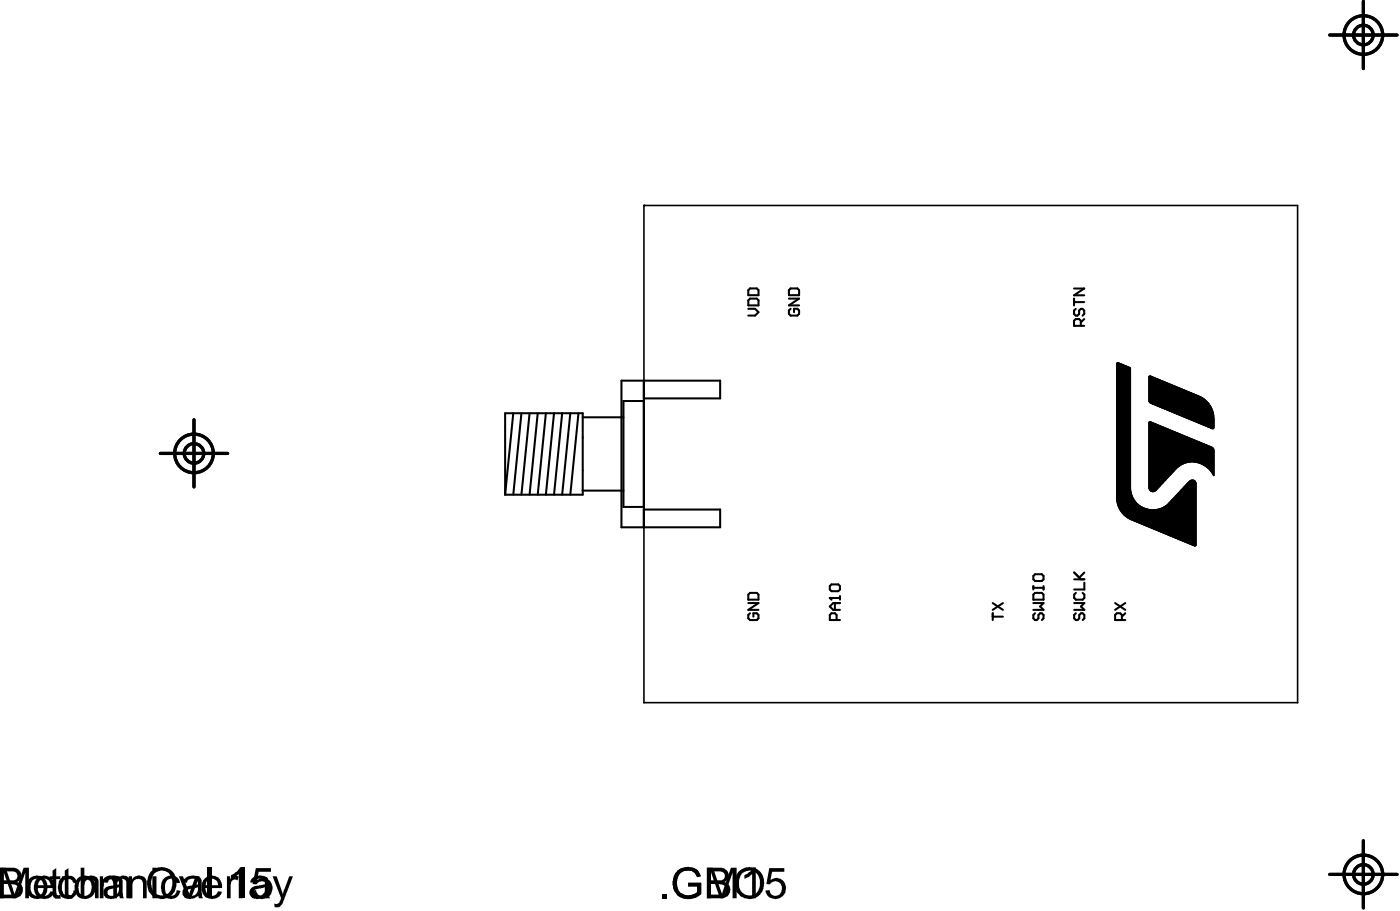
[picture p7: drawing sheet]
<svg xmlns="http://www.w3.org/2000/svg" width="291mm" height="189mm" viewBox="0 0 291 189" stroke-linecap="round" stroke-linejoin="round" font-family="sans-serif">
<g fill="none" stroke="#000" stroke-width=".21">
<path d="M231.8 75.4v28.4M231.9 75.4v28.7M231.9 75.3v29M232 75.3v29.2M232 75.3v29.5M232.1 75.3v29.6M232.1 75.3v29.7M232.2 75.3v29.8M232.2 75.3l.1 30M232.3 75.3v30.1M232.3 75.3v30.2M232.4 75.4v30.2"/>
<path d="M232.4 75.4l.1 30.4M232.5 75.4v30.4M232.6 75.4v30.5M232.6 75.5v30.5M232.7 75.5v30.6M232.8 75.5v30.7M232.8 75.5v30.8M232.9 75.5v30.8M232.9 75.6v30.8M233 75.6v30.9M233.1 75.6v31M233.1 75.7v30.9"/>
<path d="M233.1 75.7l.1 31M233.2 75.7v31.1M233.3 75.7v31.1M233.3 75.7v31.2M233.4 75.7v31.2M233.4 75.8v31.1M233.5 75.8v31.2M233.6 75.8v31.3M233.7 75.9v31.3M233.8 75.9v31.3M233.8 76l.1 31.3M233.9 76v31.3"/>
<path d="M234 76v31.4M234 76v31.5M234.1 76.1v31.4M234.2 76.1v31.4M234.2 76.1v31.5M234.3 76.1v31.5M234.4 76.2v31.5M234.5 76.2v31.5M234.6 76.3v31.4M234.6 76.3v31.5M234.7 76.3v31.5M234.7 76.4v31.4"/>
<path d="M238.5 78.2v5.1M238.6 78.1v5.3M238.6 78v5.5M238.7 78v5.6M238.8 78v5.6M238.8 78v5.7M238.9 78v5.7M239 78.1v5.6M239 78.1v5.7M239.1 78.1v5.7M239.2 78.1v5.7M239.2 78.2v5.6"/>
<path d="M239.2 78.2v5.7M239.3 78.2v5.7M239.4 78.2v5.7M239.5 78.2v5.7M239.5 78.3v5.6M239.5 78.3v5.7M239.6 78.3v5.7M239.7 78.3v5.7M239.7 78.4v5.6M239.7 78.4v5.7M239.8 78.4v5.7M239.9 78.5v5.6"/>
<path d="M240 78.5v5.7M240.1 78.5v5.7M240.2 78.5v5.7M240.2 78.6l.1 5.7M240.3 78.6v5.7M240.4 78.6v5.7M240.4 78.7l.1 5.7M240.5 78.7v5.7M240.6 78.7v5.7M240.7 78.7v5.8M240.8 78.8v5.7M240.9 78.8v5.7"/>
<path d="M241 78.9v5.7M241.1 78.9v5.7M241.1 79v5.6M241.1 79l.1 5.7M241.2 79v5.7M241.3 79v5.7M241.4 79v5.8M241.4 79.1v5.7M241.5 79.1v5.7M241.6 79.1v5.7M241.7 79.2v5.6M241.7 79.2v5.7"/>
<path d="M241.8 79.2v5.7M241.8 79.3v5.6M241.9 79.3v5.7M242 79.3v5.7M242.1 79.3v5.7M242.2 79.4v5.6M242.2 79.4v5.7M242.3 79.4v5.7M242.4 79.5v5.6M242.4 79.5v5.7M242.5 79.5v5.7M242.6 79.6v5.6"/>
<path d="M242.6 79.6v5.7M242.7 79.6v5.7M242.8 79.6v5.7M242.8 79.7v5.6M242.9 79.7v5.6M242.9 79.7v5.7M243 79.7v5.7M243 79.8v5.6M243.1 79.8v5.6M243.1 79.8v5.7M243.2 79.8v5.7M243.3 79.8v5.7"/>
<path d="M243.3 79.8v5.8M243.4 79.9v5.7M243.5 79.9v5.7M243.6 80v5.6M243.6 80v5.7M238.5 87.7v13.7M238.6 87.6v13.9M238.6 87.5v14.2M238.7 87.5v14.2M238.7 87.5v14.3M238.8 87.5v14.3M238.8 87.5v14.4"/>
<path d="M238.9 87.5v14.4M238.9 87.5v14.5M239 87.6v14.4M239.1 87.6v14.4M239.2 87.6v14.4M239.2 87.7v14.3M239.3 87.7v14.4M239.4 87.7v14.4M239.4 87.8v14.3M239.5 87.8v14.3M239.5 87.8v14.2M239.6 87.8v14.2"/>
<path d="M239.7 87.8v14.2M239.7 87.9v14.1M239.8 87.9l-.1 14.1M239.8 87.9v14.1M239.9 87.9v14M239.9 88v13.9M240 88v13.9M240 88v13.8M240.1 88v13.7M240.2 88v13.7M240.3 88.1l-.1 13.5M240.3 88.1v13.4"/>
<path d="M240.4 88.1v13.4M240.5 88.2l-.1 13.2M240.5 88.2v13.1M240.6 88.2v13M240.6 88.3v12.9M240.7 88.3v12.8M240.8 88.3v12.7M240.8 88.3v12.6M240.9 88.3v12.6M241 88.4v12.4M241 88.4v12.3M241.1 88.4v12.3"/>
<path d="M241.1 88.4v12.2M241.2 88.5l-.1 12.1M241.2 88.5v12M241.3 88.5v12M241.3 88.5v11.9M241.4 88.6v11.8M241.4 88.6v11.7M241.5 88.6v11.7M241.5 88.6v11.6M241.6 88.6v11.5M241.7 88.7v11.4M241.7 88.7v11.3"/>
<path d="M241.8 88.7v11.2M241.9 88.8v11M242 88.8v10.9M242.1 88.9v10.7M242.2 88.9v10.6M242.2 88.9v10.5M242.3 88.9v10.5M242.4 89v10.3M242.5 89v10.2M242.6 89.1v10M242.6 89.1v9.9M242.7 89.1v9.9"/>
<path d="M242.8 89.1l-.1 9.8M242.8 89.1v9.7M242.9 89.2v9.5M243 89.2v9.5M243 89.2v9.4M243.1 89.3v9.2M243.2 89.3v9.1M243.3 89.3v9.1M243.3 89.4v8.9M243.3 89.4v8.8M243.4 89.4v8.8M243.5 89.4l-.1 8.8"/>
<path d="M243.5 89.4v8.7M243.6 89.4v8.6M243.6 89.5v8.5M243.6 89.5v8.4M243.7 80v5.7M243.7 89.5v8.4M243.8 80.1v5.6M243.8 89.5v8.3M243.8 89.6v8.2M243.9 80.1v5.7M243.9 89.6v8.1M243.9 89.6v8"/>
<path d="M244 80.1v5.7M244 89.6v8M244 89.7v7.8M244.1 80.2v5.7M244.1 89.7v7.8M244.1 89.7v7.7M244.2 80.2v5.7M244.2 89.7v7.6M244.3 80.3v5.6M244.3 89.7v7.6M244.3 80.3l.1 5.7M244.4 89.8l-.1 7.4"/>
<path d="M244.4 80.3v5.7M244.4 89.8v7.3M244.5 80.4v5.6M244.5 89.8v7.3M244.5 89.9v7.1M244.6 80.4v5.7M244.6 89.9v7.1M244.7 80.4v5.7M244.7 89.9v7M244.7 90v6.9M244.8 80.5v5.6M244.8 90v6.8"/>
<path d="M244.9 80.5v5.7M244.9 90v6.8M245 80.5v5.7M245 90v6.7M245 80.6v5.6M245 80.6l.1 5.7M245.1 90.1l-.1 6.6M245.1 80.6v5.7M245.1 90.1v6.5M245.2 80.6v5.7M245.2 90.1v6.5M245.2 80.7v5.6"/>
<path d="M245.2 90.1v6.4M245.2 80.7l.1 5.7M245.3 90.2l-.1 6.3M245.3 80.7v5.7M245.3 90.2v6.3M245.4 80.7v5.7M245.4 90.2v6.3M245.4 90.2v6.2M245.5 80.7v5.7M245.5 90.2v6.2M245.5 80.8v5.6M245.5 90.3v6.1"/>
<path d="M245.6 80.8v5.7M245.6 90.3v6M245.7 80.8v5.7M245.7 90.3v6M245.7 80.9v5.6M245.8 80.9v5.7M245.8 90.4v5.9M245.9 80.9v5.7M245.9 90.4v5.8M245.9 80.9l.1 5.8M246 81v5.7M246 90.5v5.7"/>
<path d="M246.1 81v5.7M246.1 90.5v5.7M246.1 90.5v5.6M246.2 81v5.7M246.2 90.5v5.6M246.3 81.1v5.6M246.3 90.6v5.5M246.3 81.1v5.7M246.3 90.6v5.4M246.4 81.1v5.7M246.4 90.6v5.4M246.5 81.2v5.6"/>
<path d="M246.5 90.7v5.3M246.5 81.2v5.7M246.6 81.2v5.7M246.6 90.7v5.3M246.7 81.2v5.7M246.7 90.8v5.2M246.7 81.3v5.6M246.8 81.3v5.6M246.8 90.8v5.2M246.8 81.3v5.7M246.9 81.3v5.7M246.9 90.8v5.2"/>
<path d="M246.9 99.9v13M246.9 81.4v5.6M246.9 90.8v5.1M247 81.4v5.6M247 90.9v5M247 99.8v13.1M247 81.4v5.7M247.1 81.4v5.7M247.1 90.9v5M247.1 99.8v13.1M247.2 81.5v5.6M247.2 91v4.9"/>
<path d="M247.2 99.7v13.3M247.2 81.5v5.7M247.3 81.5v5.7M247.3 91v4.9M247.3 99.7v13.3M247.4 99.6v13.5M247.4 81.5v5.7M247.4 91.1v4.8M247.4 81.6v5.6M247.5 81.6v5.6M247.5 91.1v4.8M247.5 99.6v13.5"/>
<path d="M247.5 81.6v5.7M247.5 99.6v13.6M247.6 81.6v5.7M247.6 91.1v4.8M247.6 99.6v13.6M247.7 81.7v5.6M247.7 91.1v4.8M247.7 99.6v13.6M247.7 91.2v4.7M247.7 81.7v5.7M247.7 91.2l.1 4.7M247.8 81.7v5.7"/>
<path d="M247.8 91.2v4.7M247.8 99.6v13.6M247.9 81.7v5.7M247.9 91.3v4.6M247.9 99.7v13.6M247.9 81.7v5.8M248 81.8v5.7M248 91.3v4.6M248 99.7v13.6M248.1 81.8v5.7M248.1 91.3v4.6M248.1 99.8v13.5"/>
<path d="M248.2 81.9v5.6M248.2 91.3v4.7M248.2 99.8v13.5M248.2 81.9l.1 5.7M248.2 91.4v4.6M248.2 99.9v13.4M248.3 81.9v5.7M248.3 91.4v4.6M248.4 82v5.6M248.4 91.5v4.5M248.4 82v5.7M248.5 82v5.7"/>
<path d="M248.5 91.5v4.5M248.6 82v5.7M248.6 91.6v4.4M248.6 82v5.8M248.7 82.1v5.7M248.7 91.6v4.5M248.8 82.1v5.7M248.8 91.6v4.5M248.9 82.2v5.6M248.9 91.6v4.5M249 82.2v5.7M249 91.7v4.4"/>
<path d="M249 91.7v4.5M249.1 82.3v5.6M249.1 91.7v4.5M249.1 91.8v4.4M249.1 82.3v5.7M249.2 82.3v5.7M249.2 91.8v4.4M249.3 82.3v5.7M249.3 91.8v4.5M249.3 91.9v4.4M249.3 82.4v5.6M249.4 82.4v5.6"/>
<path d="M249.4 91.9v4.4M249.5 82.5v5.6M249.5 91.9v4.4M249.6 82.5v5.6M249.6 91.9v4.5M249.6 82.5v5.7M249.6 92v4.4M249.7 82.6v5.6M249.7 92v4.4M249.7 92v4.5M249.8 82.6v5.6M249.8 92v4.5"/>
<path d="M249.8 82.6l.1 5.7M249.8 92.1l.1 4.4M249.9 82.7v5.6M249.9 92.1v4.4M249.9 92.1v4.5M250 82.8v5.5M250 92.1v4.5M250 82.8l.1 5.5M250.1 82.8v5.5M250.1 92.1v4.6M250.2 82.9v5.4M250.2 92.2v4.5"/>
<path d="M250.2 82.9v5.5M250.2 83v5.4M250.2 92.2v4.6M250.3 83v5.4M250.3 92.2v4.6M250.4 83.1v5.4M250.4 92.3v4.5M250.4 92.3v4.6M250.5 83.2v5.3M250.5 92.3v4.7M250.6 83.3v5.3M250.6 92.4v4.6"/>
<path d="M250.6 92.4v4.7M250.7 83.4v5.2M250.7 92.4v4.7M250.7 83.4l.1 5.2M250.7 92.4l.1 4.8M250.8 83.5v5.1M250.8 92.5v4.7M250.9 83.6v5.1M250.9 92.5v4.8M250.9 83.7v5M251 83.7v5M251 92.5v4.9"/>
<path d="M251 83.8v4.9M251 92.6v4.8M251.1 83.9v4.9M251.1 92.6v4.9M251.2 84v4.8M251.2 92.6v5M251.3 84.1v4.7M251.3 92.7v4.9M251.3 84.2v4.7M251.3 92.7v5M251.3 92.7v5.1M251.4 84.3v4.6"/>
<path d="M251.4 92.7v5.1M251.4 84.4v4.5M251.4 92.7l.1 5.2M251.5 84.5v4.4M251.5 92.7v5.3M251.5 84.6v4.3M251.5 92.8v5.2M251.6 84.7v4.3M251.6 92.8v5.3M251.6 84.8v4.2M251.6 92.8l.1 5.4M251.7 85v4"/>
<path d="M251.7 92.8v5.5M251.8 85.1v3.9M251.8 92.9v5.5M251.8 85.2v3.8M251.8 85.3v3.7M251.8 92.9v5.6M251.9 85.5v3.5M251.9 93v5.7M252 85.8v3.2M252 93.1v5.6M252 86v2.9M252.1 86.2v2.7"/>
<path d="M252.1 93.2v5.5M252.1 86.7v2.1M252.1 93.4v5.3M234.8 101.7v6.2M234.8 102v5.9M234.9 102.2v5.7M234.9 102.3v5.6M235 102.5v5.5M235.1 102.8v5.2M235.1 102.9v5.1M235.1 103v5M235.2 103.1v4.9"/>
<path d="M235.3 103.3v4.7M235.3 103.4v4.7M235.3 103.5v4.6M235.4 103.5v4.6M235.4 103.6v4.5M235.5 103.7v4.5M235.6 103.8v4.4M235.6 103.9v4.3M235.7 104v4.3M235.8 104.1v4.2M235.8 104.2v4.1M235.9 104.2v4.1"/>
<path d="M235.9 104.3v4M236 104.4v3.9M236 104.4v4M236.1 104.5v3.9M236.2 104.6v3.8M236.2 104.6v3.9M236.3 104.6v3.9M236.3 104.7v3.8M236.4 104.7v3.8M236.4 104.8v3.8M236.5 104.8v3.8M236.6 104.9v3.7"/>
<path d="M236.7 104.9v3.7M236.7 105v3.6M236.7 105v3.7M236.8 105v3.7M236.9 105.1v3.6M237 105.1v3.7M237 105.2v3.6M237.1 105.2v3.6M237.2 105.3v3.5M237.3 105.3v3.6M237.4 105.3v3.6M237.4 105.4v3.5"/>
<path d="M237.5 105.4v3.6M237.6 105.4v3.6M237.6 105.5v3.5M237.7 105.5v3.6M237.7 105.5l.1 3.6M237.8 105.5v3.6M237.8 105.6v3.5M237.9 105.6v3.5M237.9 105.6l.1 3.6M238 105.6v3.6M238.1 105.6v3.6M238.1 105.6l.1 3.7"/>
<path d="M238.2 105.6v3.7M238.3 105.6v3.7M238.3 105.7v3.6M238.4 105.7v3.7M238.5 105.7v3.7M238.6 105.7v3.7M238.7 105.7v3.8M238.7 105.8v3.7M238.8 105.8v3.7M238.9 105.8v3.8M239 105.8v3.8M239.1 105.8v3.9"/>
<path d="M239.2 105.8v3.9M239.3 105.8v3.9M239.4 105.8v3.9M239.4 105.8v4M239.5 105.8v4M239.5 105.8l.1 4.1M239.6 105.8v4.1M239.7 105.8v4.1M239.7 105.8l.1 4.1M239.8 105.8v4.1M239.9 105.8v4.1M239.9 105.8v4.2"/>
<path d="M240 105.8v4.2M240.1 105.8v4.3M240.1 105.7v4.4M240.2 105.7v4.4M240.3 105.7v4.5M240.4 105.7v4.5M240.5 105.7v4.5M240.6 105.6v4.6M240.6 105.6v4.7M240.7 105.6v4.7M240.8 105.6v4.7M240.8 105.6v4.8"/>
<path d="M240.9 105.6v4.8M241 105.5v4.9M241 105.5v5M241.1 105.5v5M241.2 105.4v5.1M241.3 105.4v5.1M241.3 105.4v5.2M241.4 105.3v5.3M241.5 105.3v5.3M241.5 105.3v5.4M241.6 105.3v5.4M241.7 105.2v5.5"/>
<path d="M241.7 105.2v5.6M241.8 105.2v5.6M241.9 105.1v5.7M241.9 105v5.8M242 105v5.8M242.1 105v5.9M242.1 104.9v6M242.2 104.9v6M242.2 104.8v6.2M242.3 104.7v6.3M242.4 104.7v6.3M242.5 104.7v6.3"/>
<path d="M242.5 104.6v6.5M242.6 104.5v6.6M242.7 104.4v6.7M242.8 104.3v6.9M242.8 104.2v7M242.9 104.2v7M243 104.1v7.2M243 104v7.3M243.1 104v7.3M243.1 103.9v7.4M243.2 103.8v7.5M243.3 103.8v7.6"/>
<path d="M243.3 103.7v7.7M243.4 103.6v7.8M243.5 103.6v7.9M243.5 103.5v8M243.6 103.5v8M243.6 103.4v8.1M243.7 103.4v8.2M243.7 103.3v8.3M243.8 103.3v8.3M243.8 103.2v8.4M243.9 103.1v8.5M244 103v8.7"/>
<path d="M244.1 102.9v8.8M244.1 102.8v8.9M244.2 102.8v9M244.3 102.7v9.1M244.4 102.6v9.2M244.4 102.6v9.3M244.4 102.5v9.4M244.5 102.5v9.4M244.5 102.4v9.5M244.6 102.3v9.6M244.7 102.3v9.6M244.7 102.3v9.7"/>
<path d="M244.7 102.2v9.8M244.8 102.1v9.9M244.9 102.1v9.9M244.9 102v10.1M245 102v10.1M245.1 101.8v10.3M245.2 101.7v10.4M245.2 101.7v10.5M245.3 101.6v10.6M245.4 101.5v10.7M245.4 101.5v10.8M245.5 101.4v10.9"/>
<path d="M245.6 101.3v11M245.6 101.3v11.1M245.7 101.2v11.2M245.8 101.1v11.3M245.8 101v11.4M245.9 101v11.4M246 100.9v11.6M246.1 100.8v11.7M246.1 100.7v11.9M246.2 100.6v12M246.3 100.6v12M246.3 100.5v12.2"/>
<path d="M246.4 100.4v12.3M246.5 100.4v12.3M246.5 100.3v12.4M246.6 100.3v12.4M246.6 100.2v12.6M246.7 100.1v12.7M246.8 100.1v12.7M246.8 100v12.9M248.3 100.1v13.2M248.3 100.1v13.1M248.4 100.3v12.9"/>
</g>
<g fill="none" stroke="#000" stroke-width=".67">
<path d="M276.1 7.3h14M283.1 .3v13.9M33.3 94.1h14M40.3 87.1v14M283.1 174.5v14M276.1 181.5h14"/>
<circle cx="283.1" cy="7.3" r="2.03"/>
<circle cx="283.1" cy="7.3" r="4"/>
<circle cx="40.3" cy="94.1" r="2.03"/>
<circle cx="40.3" cy="94.1" r="4"/>
<circle cx="283.1" cy="181.5" r="2.03"/>
<circle cx="283.1" cy="181.5" r="4"/>
</g>
<g fill="none" stroke="#000" stroke-width=".42">
<path d="M155.7 59.9h1.4l.4 .3v1.1h-2.1v-1.1zM164.2 59.9h1.4l.3 .3v1.1h-2.1v-1.1zM223 59.9h2.1l-2.1 1.4h2.1M133.7 79v30.4M155.4 64.1h1.4l.7 .7-.7 .7h-1.4M155.7 62h1.4l.4 .3v1.1h-2.1v-1.1zM163.8 62h2.1l-2.1 1.4h2.1M164.2 64.1l-.4 .3v.8l.4 .3h1.4l.3-.3v-.8l-.3-.3h-.7v.7M223 62v1.4M223 62.7h2.1M223.4 64.1l-.4 .4v.7l.4 .3h.3l.4-.3v-.7l.3-.4h.4l.3 .4v.7l-.3 .3M224.4 67.6v-1l-.3-.4h-.7l-.4 .4v1h2.1"/>
<path d="M225.1 66.2l-.7 .7M104.9 85.8v16.9l1.7-16.9M104.9 85.8h16.1v16.9h-16.1M108.3 85.8l-1.7 16.9M110 85.8l-1.7 16.9M111.6 85.8l-1.6 16.9M113.3 85.8l-1.7 16.9M115 85.8l-1.7 16.9M116.7 85.8l-1.7 16.9M118.4 85.8l-1.7 16.9M120.1 85.8l-1.7 16.9M121 86.6h8.5"/>
<path d="M133.7 83.2h-4.2v22h4.2M133.7 82.7h15.8v-3.7h-20.5v30.4h20.5v-3.6h-15.8M121 101.8h8.5M214.6 119.5l.3-.3h1.4l.4 .3v.7l-.4 .4h-1.4l-.3-.4zM223 118.8l1.4 1.4M225.1 118.8l-1 1.1M155.4 125.2h2.1l-2.1 1.4h2.1M155.7 127.3l-.3 .3v.7l.3 .4h1.4l.4-.4v-.7l-.4-.3h-.7v.7M155.7 123.1h1.4l.4 .3v1.1h-2.1v-1.1zM172.3 121.7l.3-.4h1.5l.3 .4v.7l-.3 .3h-1.5l-.3-.3zM173.4 125.2v1.4M173.7 128.7v-1.1l-.3-.3h-.8l-.3 .3v1.1h2.1"/>
<path d="M174.4 125.2h-1.4l-.7 .7 .7 .7h1.4M174.4 123.8v.7M174.4 124.1h-2.1l.3 .4M206.1 127.3v1.4M206.1 128h2.1M206.1 125.2l2.1 1.4M208.2 125.2l-2.1 1.4M214.6 121.7v.7M214.6 123.4l.3-.3h1.4l.4 .3v1.1h-2.1zM214.6 125.2h2.1l-.7 .7 .7 .7h-2.1M214.6 122h2.1M214.9 127.3l-.3 .3v.7l.3 .4h.4l.3-.4v-.7l.4-.3h.3l.4 .3v.7l-.4 .4"/>
<path d="M216.7 121.7v.7M223 125.2h2.1l-.7 .7 .7 .7h-2.1M223 120.2h2.1M223.4 127.3l-.4 .3v.7l.4 .4h.3l.4-.4v-.7l.3-.3h.4l.3 .3v.7l-.3 .4M223.4 123.1l-.4 .3v.7l.4 .4h1.4l.3-.4v-.7l-.3-.3M225.1 120.9v1.5h-2.1M231.5 125.2l2.1 1.4M232.9 128.7v-1.1l-.3-.3h-.7l-.4 .3v1.1h2.1M233.6 127.3l-.7 .7M233.6 125.2l-2.1 1.4"/>
</g>
<g fill="#000">
<path d="M0 180.1h1.2l1.8 5.5 1.9-5.5h1.1v6.3h-.8v-5.3l-1.8 5.3h-.8l-1.8-5.4v5.4h-.8zM10.9 180.7l.8-.5v1.7h.8v.6h-.8v2.8a.55 .55 0 0 0 .2 .5 .55 .55 0 0 0 .6 0l.1 .6a1.24 1.24 0 0 1-1.6-.4l-.1-3.5h-.6v-.6h.6zM13.5 180.7l.7-.5v1.7h.8v.6h-.8v2.7a.5 .5 0 0 0 .2 .6 .5 .5 0 0 0 .6 0l.1 .7h-.6a1.01 1.01 0 0 1-1-1.4v-2.6h-.6v-.6h.6zM12.4 182.6a2 2 0 0 1 2-.9 2 2 0 0 1 1.6 1.5l-.8 .1a1.15 1.15 0 0 0-1.2-.9 1.15 1.15 0 0 0-1.1 1.2 1.87 1.87 0 0 0 .8 2.3 1.14 1.14 0 0 0 1.6-1.1l.8 .1a2 2 0 0 1-2.2 1.7 2 2 0 0 1-1.8-2l-.1-.7zM16.8 180.1h.7v2.3a1.67 1.67 0 0 1 1.7-.7 1.67 1.67 0 0 1 1.3 1.2v3.5h-.8v-2.8a1.06 1.06 0 0 0-1-1.2 1.06 1.06 0 0 0-1.1 1.2l-.1 2.8h-.7zM20.7 181.9h.7l.1 .6a1.54 1.54 0 0 1 2.7 .1 1.51 1.51 0 0 1 1.7-.9 1.51 1.51 0 0 1 1.2 1.6v3.1h-.9v-2.8a.83 .83 0 0 0-.1-1 .83 .83 0 0 0-1-.1l-.4 .1-.3 .5-.1 3.3h-.8v-3a.93 .93 0 0 0-.6-.9 .93 .93 0 0 0-1.1 .3l-.2 .4-.1 .9v2.3h-.8zM26.7 181.9h.7v.6a1.68 1.68 0 0 1 2.9 .1l.2 .3v3.5h-.8v-2.7a1.11 1.11 0 0 0-1.1-1.3 1.11 1.11 0 0 0-1.1 1.3v2.7h-.8zM33.8 182.6a2 2 0 0 1 2-.9 2 2 0 0 1 1.6 1.5l-.8 .1a1.2 1.2 0 0 0-1.3-.9 1.2 1.2 0 0 0-1 1.3v.3a1.6 1.6 0 0 0 1 1.9 1.16 1.16 0 0 0 1.4-1.1l.8 .1a2 2 0 0 1-2.1 1.7 2 2 0 0 1-1.9-1.8l-.1-1zM37.1 181.9h.9l1.3 3.6 1.3-3.6h.9l-1.8 4.5h-.8zM43.1 180.1h.8v6.3h-.8zM47.1 181.9h.7v.7a1.11 1.11 0 0 1 1.5-.7l.3 .1-.3 .7a.95 .95 0 0 0-1 .1 .95 .95 0 0 0-.4 .9v2.7h-.8zM48 181.6a3 3 0 0 0 1.8-1.6h.5v6.4h-.7v-4.9l-.6 .5-.9 .4h-.1z"/>
<path d="M50.1 180.1h.7v6.3h-.7zM53.1 180.2h3.2v.8h-2.6l-.3 1.6a2.04 2.04 0 0 1 2.6 .2 2.04 2.04 0 0 1 .3 2.5 2.08 2.08 0 0 1-2.1 1.3 2.08 2.08 0 0 1-1.8-1.8h.7a1.33 1.33 0 0 0 1.6 1.1 1.33 1.33 0 0 0 1.1-1.6 1.39 1.39 0 0 0-1-1.3 1.39 1.39 0 0 0-1.6 .6l-.7-.1zM56.6 181.9h.8l1.3 3.7 1.4-3.7h.7l-1.8 4.6a2.32 2.32 0 0 1-1.1 1.8h-.8l-.2-.8a1.02 1.02 0 0 0 1.4-.9l.1-.2zM137.6 185.6h.8v.8h-.8zM140.7 180.7a3.2 3.2 0 0 1 4.4 .3l.4 .9-.8 .1a2.07 2.07 0 0 0-3.1-1 2.76 2.76 0 0 0-.8 3.5 2.26 2.26 0 0 0 2.9 1.2l1-.5v-1.2h-1.8v-.8h2.7l-.1 2.4a3.6 3.6 0 0 1-5.6-.8 4 4 0 0 1 .8-4.1zM146.8 180.1h1.2l1.9 5.5 1.9-5.5h1.2v6.3h-.9v-5.3l-1.9 5.3h-.7l-1.9-5.4v5.4h-.8zM154.6 181.6a3 3 0 0 0 1.8-1.6h.5v6.4h-.7v-4.9l-.6 .5-.9 .4h-.1zM159.7 180.2h3.2v.8h-2.6l-.3 1.6a2 2 0 0 1 2.4 0 2 2 0 0 1 .7 2.2 2.1 2.1 0 0 1-2.1 1.8 2.1 2.1 0 0 1-2-1.8h.8a1.28 1.28 0 0 0 1.5 1.1 1.28 1.28 0 0 0 1-1.5 1.37 1.37 0 0 0-.9-1.4 1.37 1.37 0 0 0-1.6 .6l-.7-.1z"/>
<path d="M.8 180.9v1.8h1.6a.97 .97 0 0 0 1.2-.8 .97 .97 0 0 0-1.1-1zM.8 183.5v2.2h1.8a1.08 1.08 0 0 0 1.3-1.1 1.08 1.08 0 0 0-1.3-1zM0 180.1h2.5a1.59 1.59 0 0 1 1.8 1 1.59 1.59 0 0 1-.7 2 1.76 1.76 0 0 1 1.1 2.1 1.76 1.76 0 0 1-2.1 1.2h-2.6z"/>
<path d="M6.7 182.8v.1a2.39 2.39 0 0 0 .2 2.7 1.42 1.42 0 0 0 1.6 0 1.42 1.42 0 0 0 .6-1.5 1.43 1.43 0 0 0-.8-1.5 1.43 1.43 0 0 0-1.6 .2zM6.1 182.4a2.25 2.25 0 0 1 2.6-.4 2.25 2.25 0 0 1 1.2 2.2 2.2 2.2 0 0 1-3.1 2.2 2.38 2.38 0 0 1-1.2-2.8z"/>
<path d="M8.2 182.8l-.3 .9h2.6a1.32 1.32 0 0 0-.8-1.2 1.32 1.32 0 0 0-1.5 .3zM7.6 182.4a2.22 2.22 0 0 1 2.6-.4 2.22 2.22 0 0 1 1.1 2.3h-3.4a1.36 1.36 0 0 0 1 1.6 1.36 1.36 0 0 0 1.6-.9l.8 .1a2.18 2.18 0 0 1-3.7 .8 2.71 2.71 0 0 1-.5-2.3l.1-.5z"/>
<path d="M16.6 182.9v.1a2.27 2.27 0 0 0 .2 2.6 1.44 1.44 0 0 0 1.5 .1 1.44 1.44 0 0 0 .7-1.3 1.71 1.71 0 0 0-1.2-2l-.6 .1zM16.2 182.2a2.23 2.23 0 0 1 2.4-.2 2.23 2.23 0 0 1 1.2 2.2 2.18 2.18 0 0 1-2.2 2.4 2.18 2.18 0 0 1-2.1-2.5l.1-.8z"/>
<path d="M22.4 184.8a.81 .81 0 0 0 .2 1 .81 .81 0 0 0 .9 .1 1.38 1.38 0 0 0 1.1-1.7l-.7 .2a1.84 1.84 0 0 0-1.5 .4zM21.8 182.5a2.44 2.44 0 0 1 3.6 0l.1 2.8 .2 1.1h-.8l-.1-.5a2.51 2.51 0 0 1-3 .3 1.44 1.44 0 0 1-.2-1.6 1.44 1.44 0 0 1 1.4-.8l1.3-.1a.49 .49 0 0 0 .4-.4 .49 .49 0 0 0-.1-.5 1.52 1.52 0 0 0-2.1 0l-.2 .4-.7-.1z"/>
<path d="M31.6 180.1h.9v.9h-.9zM31.6 181.9h.9v4.5h-.9z"/>
<path d="M32 181.4a3 3 0 0 0 .4 4.1 2.18 2.18 0 0 0 3.4-1.8 2.65 2.65 0 0 0-1.4-2.8 2.48 2.48 0 0 0-2.4 .5zM31.2 181a3.1 3.1 0 0 1 3.7-.7 3.1 3.1 0 0 1 1.7 3.4 3.1 3.1 0 0 1-3.2 2.9 3.1 3.1 0 0 1-2.9-3.3l.2-1.3z"/>
<path d="M38.7 184.9a.8 .8 0 0 0 .2 .9 .8 .8 0 0 0 .9 .1 1.29 1.29 0 0 0 1.2-1.7l-.7 .2a1.53 1.53 0 0 0-1.5 .5zM38.2 182.5a2.44 2.44 0 0 1 3.6 0l.1 2.8 .2 1.1h-.8l-.1-.5a2.51 2.51 0 0 1-3 .3 1.44 1.44 0 0 1-.1-1.6 1.44 1.44 0 0 1 1.3-.8l1.3-.1a.49 .49 0 0 0 .4-.4 .49 .49 0 0 0-.1-.5 1.52 1.52 0 0 0-2.1 0l-.2 .4-.7-.1z"/>
<path d="M42.9 183l-.2 .7h2.6a1.29 1.29 0 0 0-.9-1.2 1.29 1.29 0 0 0-1.5 .5zM42.2 182.6a2.18 2.18 0 0 1 2.6-.7 2.18 2.18 0 0 1 1.3 2.4h-3.5a1.4 1.4 0 0 0 2.1 1.5l.3-.3 .3-.5 .8 .1a2.14 2.14 0 0 1-2.1 1.5 2.14 2.14 0 0 1-2-1.7 3.4 3.4 0 0 1 .2-2.3z"/>
<path d="M52.7 184.8a.83 .83 0 0 0 .2 1 .83 .83 0 0 0 .9 .1 1.26 1.26 0 0 0 1.1-1.7l-1.9 .4zM52.3 182.3a2.52 2.52 0 0 1 3.4 .1l.1 .5v1.8a2.55 2.55 0 0 0 .3 1.7h-.9a.21 .21 0 0 0-.1-.3 .21 .21 0 0 0-.3 0 1.92 1.92 0 0 1-2.9-.4 1.36 1.36 0 0 1 1.1-1.8l1.9-.3a.87 .87 0 0 0-.1-1 .87 .87 0 0 0-1-.2l-.8 .2-.3 .6-.8-.1z"/>
<path d="M147.6 180.9v1.8h1.6a.96 .96 0 0 0 1.3-.8 .96 .96 0 0 0-1.1-1zM147.6 183.5v2.2h1.9a1.07 1.07 0 0 0 1.3-1 1.07 1.07 0 0 0-1.2-1.1zM146.8 180.1h2.5a1.66 1.66 0 0 1 1.9 2.3l-.8 .7a1.76 1.76 0 0 1 1.2 2.1 1.76 1.76 0 0 1-2.1 1.2h-2.7z"/>
<path d="M154.1 181.3a3.6 3.6 0 0 0 0 4 2.26 2.26 0 0 0 2.6 .2 2.26 2.26 0 0 0 1.1-2.4 2.2 2.2 0 0 0-1.2-2.2 2.2 2.2 0 0 0-2.5 .4zM153.4 180.9a3.1 3.1 0 0 1 3.9-.5 3.1 3.1 0 0 1 1.2 3.8v.2a3.1 3.1 0 0 1-3.4 2.2 3.1 3.1 0 0 1-2.6-3.2l.2-.9a2.29 2.29 0 0 1 .7-1.6z"/>
<circle cx="133.7" cy="42.7" r=".17"/>
<circle cx="172.3" cy="124.1" r=".21"/>
</g>
<path d="M133.7 42.7h135.7v103.1h-135.7z" fill="none" stroke="#000" stroke-width=".33"/>
</svg>
